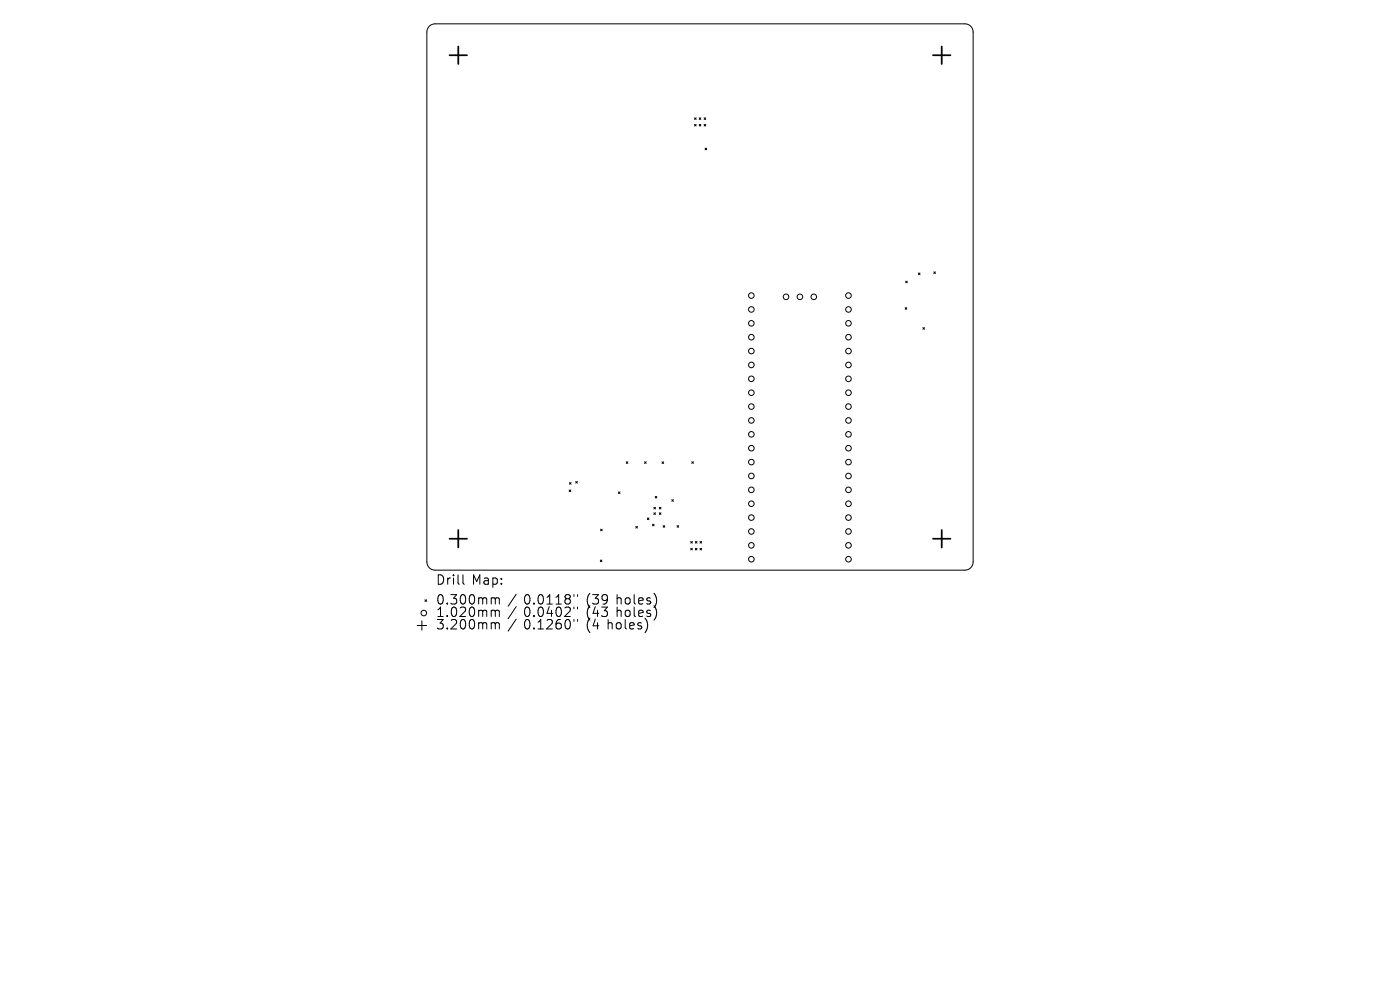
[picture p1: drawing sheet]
<svg xmlns="http://www.w3.org/2000/svg" width="297mm" height="210mm" viewBox="0 0 297 210" stroke-linecap="round" stroke-linejoin="round" font-family="sans-serif">
<defs><g id="words">
<g font-size="2.8">
<text x="92.5" y="124.5">Drill</text>
<text x="100.1" y="124.5">Map:</text>
<text x="92.5" y="128.7">0.300mm</text>
<text x="92.5" y="131.3">1.020mm</text>
<text x="111.1" y="128.7">0.0118&quot;</text>
<text x="111.1" y="131.3">0.0402&quot;</text>
<text x="124.4" y="128.7">(39</text>
<text x="124.4" y="131.3">(43</text>
<text x="130.8" y="128.7">holes)</text>
<text x="130.8" y="131.3">holes)</text>
<text x="92.5" y="133.9">3.200mm</text>
<text x="111.1" y="133.9">0.1260&quot;</text>
<text x="124.4" y="133.9">(4</text>
<text x="128.9" y="133.9">holes)</text>
</g>
</g></defs>
<g fill="none" stroke="#000" stroke-width=".21">
<path d="M91.1 5.5l.5-.3 .7-.1h112.4a1.74 1.74 0 0 1 1.7 1.7v112.4a1.74 1.74 0 0 1-1.7 1.7h-112.4a1.74 1.74 0 0 1-1.7-1.7v-112.4l.1-.6zM147.3 25l.4 .3M147.3 26.4l.4 .3M147.7 25l-.4 .3M147.7 26.4l-.4 .3M148.3 25l.4 .3M148.3 26.4l.4 .3M148.7 25l-.4 .3M148.7 26.4l-.4 .3M149.4 25l.3 .3M149.4 26.4l.3 .3M149.6 31.4l.3 .4"/>
<path d="M149.7 25l-.3 .3M149.7 26.4l-.3 .3M149.9 31.4l-.3 .4M192.1 59.6l.4 .4M192.5 59.6l-.4 .4M194.8 57.9l.4 .4M195.2 57.9l-.4 .4M198.1 57.7l.3 .3M198.4 57.7l-.3 .3M192 65.3l.4 .3M192.4 65.3l-.4 .3M195.8 69.5l.3 .3"/>
<path d="M196.1 69.5l-.3 .3M132.9 98l.3 .3M133.2 98l-.3 .3M136.7 98l.4 .3M137.1 98l-.4 .3M140.4 98l.4 .3M140.8 98l-.4 .3M146.8 97.9l.3 .4M147.1 97.9l-.3 .4M120.7 103.9l.4 .4M120.8 102.4l.4 .3M121.1 103.9l-.4 .4"/>
<path d="M121.2 102.4l-.4 .3M122.1 102.1l.4 .4M122.5 102.1l-.4 .4M127.4 118.8l.3 .4M127.4 112.3l.4 .3M127.7 118.8l-.3 .4M127.8 112.3l-.4 .3M131.2 104.3l.3 .4M131.5 104.3l-.3 .4M134.9 111.7l.3 .3M135.2 111.7l-.3 .3M137.3 109.9l.4 .3"/>
<path d="M137.7 109.9l-.4 .3M138.4 111.2l.4 .4M138.7 107.6l.4 .4M138.7 108.8l.4 .3M138.8 111.2l-.4 .4M139 105.3l.3 .3M139.1 107.6l-.4 .4M139.1 108.8l-.4 .3M139.3 105.3l-.3 .3M139.9 108.8l.3 .3M139.9 107.6l.3 .4M140.2 107.6l-.3 .4"/>
<path d="M140.2 108.8l-.3 .3M140.7 111.5l.3 .3M141 111.5l-.3 .3M142.5 106l.4 .3M142.9 106l-.4 .3M143.6 111.5l.4 .3M144 111.5l-.4 .3M146.5 114.9l.4 .3M146.5 116.3l.4 .4M146.9 114.9l-.4 .3M146.9 116.3l-.4 .4M147.5 114.9l.4 .3"/>
<path d="M147.5 116.3l.4 .4M147.9 114.9l-.4 .3M147.9 116.3l-.4 .4M148.5 116.3l.3 .4M148.5 114.9l.3 .3M148.8 114.9l-.3 .3M148.8 116.3l-.3 .4M88.5 132.7h2M89.5 131.7v2M90.2 127.2l.3 .4M90.5 127.2l-.3 .4M98.2 121.9v1.8l.3 .2"/>
<path d="M104.8 126.8l.3 .3M104.8 129.4l.3 .3M104.8 132.1l.3 .3M105.1 127.1v1M105.1 129.7v1.1M105.1 132.4v1M105.1 127.1l.3-.3 .4 .1 .1 1.2M105.1 129.7l.3-.3 .4 .1 .1 1.3M105.1 132.4l.3-.3 .4 .1 .1 1.2M109.5 126l-1.7 2.6M109.5 128.7l-1.7 2.6M109.5 131.3l-1.7 2.6"/>
<path d="M121.8 126.1v.4M121.8 128.8v.4M121.8 131.4v.4M122.5 126.1v.4M122.5 128.8v.4M122.5 131.4v.4M137.4 132.5l-.1 .8M139.2 126.7v1.3M139.2 129.4v1.3"/>
<circle cx="159.4" cy="74.5" r=".59"/>
<circle cx="159.4" cy="65.6" r=".59"/>
<circle cx="159.4" cy="77.4" r=".59"/>
<circle cx="159.4" cy="71.5" r=".59"/>
<circle cx="159.4" cy="68.6" r=".59"/>
<circle cx="159.4" cy="62.7" r=".59"/>
<circle cx="166.8" cy="63" r=".59"/>
<circle cx="169.7" cy="63" r=".59"/>
<circle cx="172.6" cy="63" r=".59"/>
<circle cx="180" cy="74.5" r=".59"/>
<circle cx="180" cy="77.4" r=".59"/>
<circle cx="180" cy="65.6" r=".59"/>
<circle cx="180" cy="71.5" r=".59"/>
<circle cx="180" cy="68.6" r=".59"/>
<circle cx="180" cy="62.7" r=".59"/>
<circle cx="159.4" cy="92.1" r=".59"/>
<circle cx="159.4" cy="95.1" r=".59"/>
<circle cx="159.4" cy="83.3" r=".59"/>
<circle cx="159.4" cy="86.2" r=".59"/>
<circle cx="159.4" cy="98" r=".59"/>
<circle cx="159.4" cy="80.4" r=".59"/>
<circle cx="159.4" cy="89.2" r=".59"/>
<circle cx="180" cy="92.1" r=".59"/>
<circle cx="180" cy="83.3" r=".59"/>
<circle cx="180" cy="95.1" r=".59"/>
<circle cx="180" cy="98" r=".59"/>
<circle cx="180" cy="86.2" r=".59"/>
<circle cx="180" cy="80.4" r=".59"/>
<circle cx="180" cy="89.2" r=".59"/>
<circle cx="159.4" cy="109.8" r=".59"/>
<circle cx="159.4" cy="115.7" r=".59"/>
<circle cx="159.4" cy="103.9" r=".59"/>
<circle cx="159.4" cy="106.9" r=".59"/>
<circle cx="159.4" cy="118.6" r=".59"/>
<circle cx="159.4" cy="101" r=".59"/>
<circle cx="159.4" cy="112.7" r=".59"/>
<circle cx="180" cy="109.8" r=".59"/>
<circle cx="180" cy="103.9" r=".59"/>
<circle cx="180" cy="115.7" r=".59"/>
<circle cx="180" cy="118.6" r=".59"/>
<circle cx="180" cy="106.9" r=".59"/>
<circle cx="180" cy="112.7" r=".59"/>
<circle cx="180" cy="101" r=".59"/>
<circle cx="89.9" cy="130" r=".59"/>
</g>
<path d="M95.4 11.7h3.7M97.2 9.9v3.7M197.9 11.7h3.7M199.8 9.9v3.7M95.4 114.3h3.7M97.2 112.4v3.7M197.9 114.3h3.7M199.8 112.4v3.7" fill="none" stroke="#000" stroke-width=".37"/>
<use href="#words"/>
</svg>
